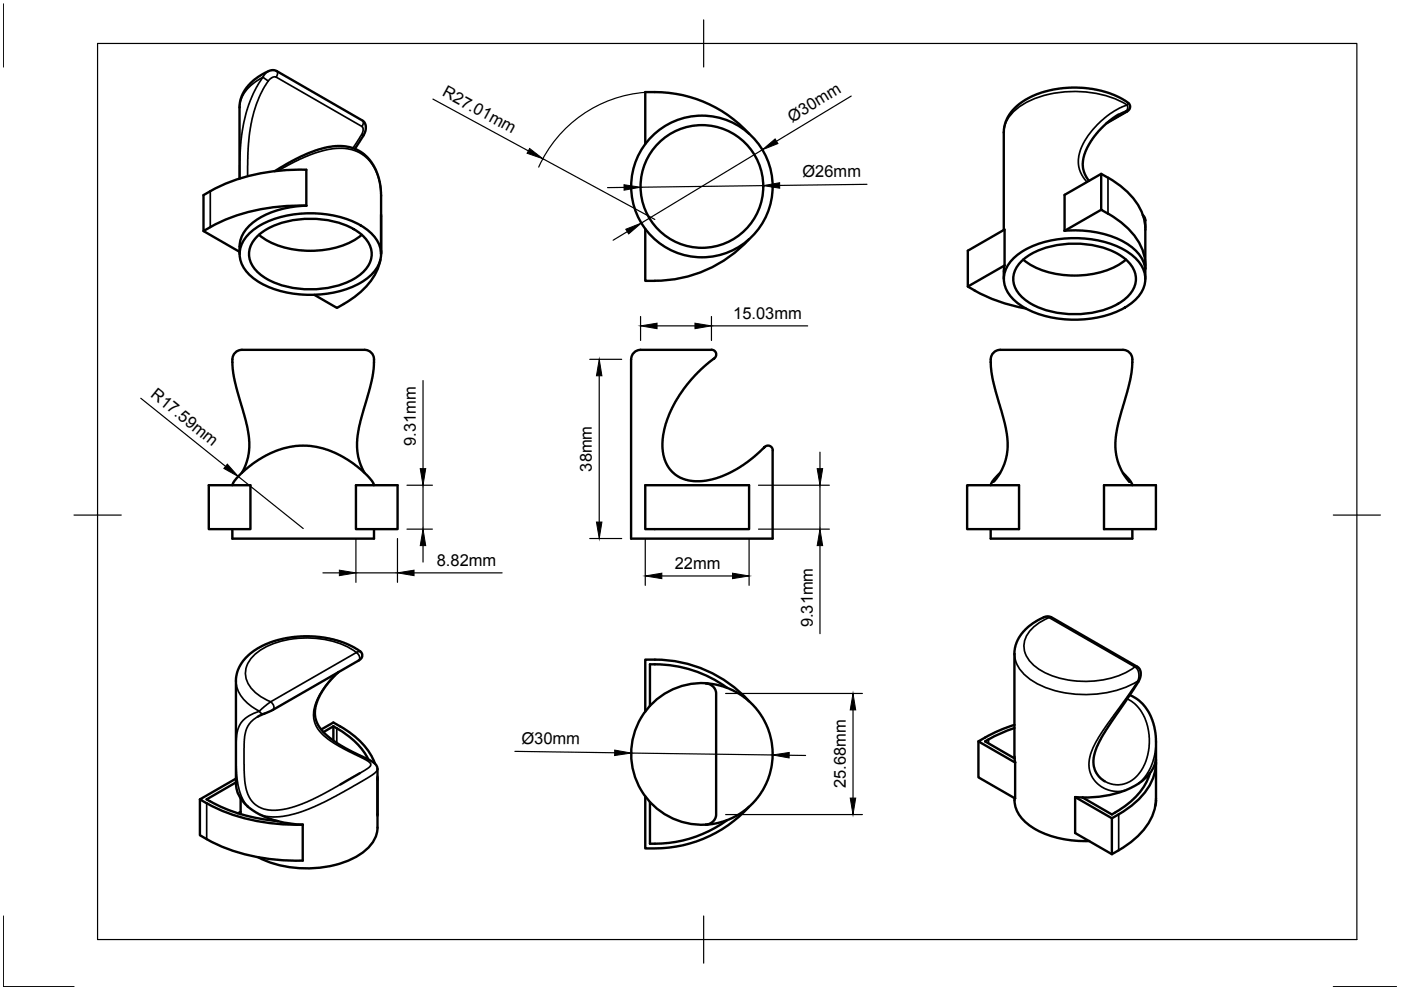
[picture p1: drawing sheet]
<svg xmlns="http://www.w3.org/2000/svg" width="297mm" height="210mm" viewBox="0 0 297 210" stroke-linecap="round" stroke-linejoin="round" font-family="sans-serif">
<defs><g id="words">
<g font-size="3.5">
<text x="93.6" y="20.2" transform="rotate(28 93.6 20.2)">R27.01mm</text>
<text x="167.9" y="26" transform="rotate(-31 167.9 26)">Ø30mm</text>
<text x="170.1" y="37.6" transform="rotate(-1 170.1 37.6)">Ø26mm</text>
<text x="155.5" y="67.6">15.03mm</text>
<text x="31.8" y="84" transform="rotate(39 31.8 84)">R17.59mm</text>
<text x="88.1" y="94.5" transform="rotate(-90 88.1 94.5)">9.31mm</text>
<text x="125.5" y="100" transform="rotate(-90 125.5 100)">38mm</text>
<text x="92.6" y="119.9">8.82mm</text>
<text x="143.1" y="120.6">22mm</text>
<text x="172.3" y="133" transform="rotate(-90 172.3 133)">9.31mm</text>
<text x="110.6" y="157.7" transform="rotate(1 110.6 157.7)">Ø30mm</text>
<text x="179.3" y="167.1" transform="rotate(-90 179.3 167.1)">25.68mm</text>
</g>
</g></defs>
<!-- layer: Visible -->
<g fill="none" stroke="#000" stroke-width=".51">
<path d="M58.2 36.3l5.6-3.1 3.2-1.3 2.3-.7 2.2-.2h1.7l2.3 .7 1.7 1 1.3 1.3 1.1 1.7 .6 1.7 .5 2 .1 1.8v12.7M64.9 36v7.6M65 36a39.4 39.4 0 0 0-21.9 5.4v7.6l1.5-.8M75.2 31.5l1.6-2.4 .6-1.2 .2-1.2-.6-1-18.4-10.6-.6-.2-.8 .1-2.2 1.2-1.8 1.3-1.4 1.7-.8 1.9-.2 1.2v15.6M158.8 28.3a27.4 27.4 0 0 0-22-8.8v11M233.5 36.9v7.6l1.4 .8M234.6 26.1l4.5-2.6 .5-.5v-.7l-.3-.4-.8-.6-2.3-1.1-2.6-.9-2.2-.5-2-.2h-2.8l-4.3 .6-2.4 .7-1.6 .7-1.7 1.1-1.6 1.4-1.5 2-.4 1.2-.3 1.2v21.3M237.1 24.3l-1.9 1.4-2.2 2-1.7 2.2-1.1 2-.5 1.6-.1 2 .4 1.4 .9 1.4M43.1 49l7.7 4.4M44.6 48.1a39.8 39.8 0 0 1 20.4-4.5 19 19 0 0 0-12 4.2 6.4 6.4 0 0 0-2.2 4.4M50.8 52.2v1.7M53 49.3a20.2 20.2 0 0 1 15.1-4 18.1 18.1 0 0 1 10.5 4 5.7 5.7 0 0 1 0 9.1 20.2 20.2 0 0 1-15.1 4 18.1 18.1 0 0 1-10.5-4 5.7 5.7 0 0 1 0-9.1z"/>
<path d="M54.6 50a17.4 17.4 0 0 1 12.6-3.6 15.9 15.9 0 0 1 9.8 3.6 4.9 4.9 0 0 1 0 7.7 17.4 17.4 0 0 1-12.6 3.6 15.9 15.9 0 0 1-9.8-3.6 4.9 4.9 0 0 1 0-7.7zM54.9 49.8a17.9 17.9 0 0 0 13.3 3.3 15.9 15.9 0 0 0 8.5-3.3M80.7 55a13.8 13.8 0 0 1-6.7 8.7l-2.6 1.6-4.8-2.8M80.8 53.1v.7M80.8 45.5v.3M136.8 48.5v11h2M158.8 50.7a27 27 0 0 1-20 8.8M213 56.3l-.2 2.8M215.1 54.6a20.2 20.2 0 0 1 15-4 18.1 18.1 0 0 1 10.5 4 5.7 5.7 0 0 1 0 9.1 20.2 20.2 0 0 1-15.1 4 18.1 18.1 0 0 1-10.4-4 5.7 5.7 0 0 1 0-9.1zM216.7 55.3a17.4 17.4 0 0 1 12.6-3.6 15.9 15.9 0 0 1 9.7 3.6 4.9 4.9 0 0 1 0 7.7 17.4 17.4 0 0 1-12.6 3.6 15.9 15.9 0 0 1-9.7-3.6 4.9 4.9 0 0 1 0-7.7zM216.9 55a17.9 17.9 0 0 0 13.3 3.3 15.9 15.9 0 0 0 8.5-3.3M225.7 48.9a21.2 21.2 0 0 1 14.2 3.5 7 7 0 0 1 2.9 4.6"/>
<path d="M233.5 44.5l-7.8 4.4M234.9 45.3a15.5 15.5 0 0 1 7.6 8.5l.3 2.1v1.1M242.3 45.6l.5 .9v1.9M242.8 48.7v7.6M242.8 56.6v2.5M242.9 48.7a12.2 12.2 0 0 0-5.6-9.5l-3.8-2.3-7.8 4.4v7.6M49.3 76.2v1.9l.4 2.5 2.4 8.7 .7 3.8 .1 1.8-.3 1.9-.5 1.9-.8 1.6M51.3 74.2h25.8a2.19 2.19 0 0 1 2.2 2.9l-.5 3.5-2.4 8.7-.7 3.8v1.8l.2 1.9 .6 1.9 .8 1.6M51.3 74.2a2 2 0 0 0-2 2M133.8 76.2v38h30v-18.7M151.4 76l-2.8 2.3-2.9 3.2-2.1 3.1-1.6 2.9-1 3.1-.6 3.2 .2 2.6 .9 2.2 1.4 1.8 1.9 1.1 2.2 .5 2.6-.1 3.4-.9 3.2-1.5 3.2-2.3 2.6-2.3a1.03 1.03 0 0 1 1.1-.4 1.03 1.03 0 0 1 .7 1M151.4 76a1.01 1.01 0 0 0 .4-1.2 1.01 1.01 0 0 0-.9-.6h-14.1a2.92 2.92 0 0 0-2.7 1l-.3 1"/>
<path d="M205.2 60.8l7.8-4.5v-7.6l-7.8 4.5v7.6a34.3 34.3 0 0 0 12.3 4.6M238.1 74.2h-25.1a2.94 2.94 0 0 0-2.7 1 9.8 9.8 0 0 0 0 4.4l.8 3.3 1.9 6.8 .6 4.1-.1 2.5-.5 2-1 2.1-1.4 1.8M238.1 74.2a2.42 2.42 0 0 1 2 3.2l-.5 3.4-2.5 8.9-.6 4.1 .2 2.6 .5 1.9 .9 2.1 1.4 1.8M44.3 102.9h8.8v9.3h-8.8zM49.3 112.2v2h30v-2M49.3 102.9l.4-.9 1.7-1.9 2.4-1.9 2.3-1.4 2.1-1.1 1.9-.6 2.4-.5 1.8-.1 1.7 .1 2.5 .5 1.8 .6 2.2 1.1 2.3 1.4 2.3 1.9 1.7 1.7 .5 1.1M75.5 102.9h8.8v9.3h-8.8zM136.8 102.9h22v9.3h-22zM205 102.9h11.1v9.3h-11.1zM210 112.2v2h30.1v-2M212.1 100.3l-1.6 1.7-.4 .9M234.1 102.9h11v9.3h-11z"/>
<path d="M238.1 100.3l1.6 1.7 .4 .9M138.8 139.9h-2v11M138.8 139.9a27 27 0 0 1 20 8.8M54.6 152l3.2-1.5 18.3-10.5 .4-.3 .3-.5-.2-.9-.9-.6-1.7-1-3.2-1.1-3.4-.6-3.6-.1-3.2 .4-3.5 1-2.5 1.2-2.4 1.9-1.5 2.1-.5 1.2-.2 1.3v22.2a6.5 6.5 0 0 0 2.5 4.8M70.7 154a17 17 0 0 1 7.4 7M70.7 154l-2.1 1.2M70.7 154v3M71.8 142.5l-1.6 1.6-1.3 1.5-1.4 2.4-.6 2.1-.1 1.4 .1 .8 .8 1.8 .9 1.2 1.3 1.1 3.3 2.2 5.4 2.7 .9 .6 .3 .5 .2 .6v12.5M72.1 154l-1.4-.8-2.6 1.5M72.1 154a15.9 15.9 0 0 1 7.4 7.9M138.8 140.9h-1v8.8M138.8 140.9a26 26 0 0 1 15.4 4.9"/>
<path d="M149.6 144.9l.7 .1 .8 .5 .5 .5 .2 .9v26l-.2 .8-.5 .5-.8 .5-.7 .2M149.6 144.9a15 15 0 0 0-15.8 14.9 15 15 0 0 0 15.8 15M149.7 144.9l2.1 .2 2.9 .9 2.5 1.4 2.3 1.9 1.8 2.3 1.5 2.7 .8 2.8 .2 2.4-.2 3.2-.8 2.7-1.5 2.8-1.8 2.2-2.4 2-2.4 1.3-2.9 .9-2.1 .2M207.4 157.2v7.6l7.8 4.5v-7.6M215.1 154.4l-2.9 1.1-3.3 1.7 6.2 3.6M215.1 153.7a32.7 32.7 0 0 0-7.7 3.5l7.8 4.5M239.5 147.4l1.7 .9 1.2 1.1 1.2 1.7 .7 1.6 .5 1.6 .3 1.9v5.1M42.4 169.5v7.6a38.9 38.9 0 0 0 21.8 5.4v-7.7M50 165.1l-7.6 4.4a39.2 39.2 0 0 0 21.8 5.3M50 165.9l-6.2 3.6a35.5 35.5 0 0 0 15.1 4.6M51 169.3v3.3M51 172.1l-.6 .4"/>
<path d="M52.5 171l2.8 1.8M55.3 172.8a21.9 21.9 0 0 0 8.9 2.1M76.2 164l-4 2.3M80 164.7v.6M80 172.6v.4M80 175.5a7.4 7.4 0 0 1-4.2 6 23.5 23.5 0 0 1-21.1 .2M136.8 168.9v11a27.4 27.4 0 0 0 22-8.8M137.8 170.1v8.8a26.2 26.2 0 0 0 16.4-5M215.1 169.2v.5M215.1 169.7a7.1 7.1 0 0 0 3.7 5.7 21.5 21.5 0 0 0 12.1 2.9M215.1 160.8v-22.6l.2-1.3 .8-1.8 1.8-2.1 2.6-1.7 1-.5 1-.1 18.7 10.7 .6 .9v1l-.5 1.3-6.9 10.3-1.2 2-.9 2.2-.5 2.1 .3 1.9 .8 1.5 1.3 1.1M215.1 160.8l.2 .9"/>
<path d="M228 169l7.7 4.5 1.5-.8M228 169v7.6l7.7 4.5M228 169l1.5 .1M229.5 169.1l6.2 3.6 .8-.4M243.8 164a14.4 14.4 0 0 1-7.3 8.2M243.8 164a13 13 0 0 1-5.4 3.7 24.1 24.1 0 0 1-8.9 1.4M245.1 160.9a11.8 11.8 0 0 1-5.4 10.1l-2.5 1.7M245.1 160.9l-.4 1.6-.9 1.5M245.1 169.3a12.2 12.2 0 0 1-5.6 9.4l-3.8 2.4v-7.6M245.1 161.7v7.6M245.1 169.6v.1M245.1 169.7l-.1 1.2"/>
<circle cx="148.8" cy="39.5" r="15"/>
<circle cx="148.8" cy="39.5" r="13"/>
</g>
<!-- layer: Visible Narrow -->
<g fill="none" stroke="#000" stroke-width=".36">
<path d="M55.7 16.4l-1.3 2-1.1 2.3-.8 2.2-.8 3.2-.7 5.1-.2 6.7M55.8 16.4l1.1 .8M55.8 16.4a8 8 0 0 0-5 6.4M56.9 17.2l-1.2 1.9-.8 1.7-1.5 4.5-.7 5-.2 7.1M57 15.1l-.7 .4-.6 .9M58.6 16.3l18.2 10.6 .2 .7-.2 .7-2 3.1M58.6 16.3h-.4l-.6 .2-.7 .7M58.6 15l.3 .6-.3 .7M59 36.2l4.6-2.5 3.7-1.4 2.3-.6 1.8-.2h1.6l1.6 .2 1.6 .6 .9 .6 1 .9 1 1.3 .7 1.3 .6 1.8 .4 3.3M76.7 28.6l.4 .1M76.8 25.5l.2 .5-.3 .8M234.9 37.7v7.6"/>
<path d="M238.7 23.6l-1.6 .7M238.7 23.6l.3-.1-4.4 2.6M238.9 23.7h-.1M239 22.3l-2.8 1.2-2.7 2.2-2.1 2.1-1.7 2.6-1 2.6-.1 1.9 .5 1.6 .6 1.2 .7 .9M239 22.3a23 23 0 0 0-22.6 .2 7.2 7.2 0 0 0-3.6 5.5M239 22.3a.99 .99 0 0 1-.3 1.3M239.2 21.8l-.2 .5M44.6 40.5v7.7M242.5 46.1l.3 .6M76.4 138.1l-.8 .3-18.2 10.4-2.4 2M215.1 138.6a7.6 7.6 0 0 0 4.6 6.2 23.3 23.3 0 0 0 21.5-.4M221.3 130.9l1-.1 18.5 10.7 .5 .6 .2 .7v.8l-.3 .8"/>
<path d="M222.9 130.9l-.1-.1a9.4 9.4 0 0 0-5.4 4.6 5.2 5.2 0 0 0 2.2 6 19.3 19.3 0 0 0 15.2 2.6l2.2-.7a12.9 12.9 0 0 0 3.6-1.9M50 144.4a7.3 7.3 0 0 0 4 5.8l1 .6M54.6 152l-1.3 .9-.8 1.1-.6 1.8-.1 1.8v5.8l.3 3.5 .7 2.1 .6 .9 .8 .8 1.3 .7 1.6 .4h1.7l2.5-.4 2.8-1 2.2-.9 5.9-3.2M55 150.8l-2.2 1-1.3 1-.8 1.2-.5 1.9-.2 5.6 .3 3.9 .4 2.2 .5 1.2 1.3 2.2M55 150.8a.88 .88 0 0 0 1 .5M71.4 154.4v3.1M71.7 142.5l-2.6 2.9-1.7 2.6-.8 2.5-.1 1.9 .4 1.2 .5 1 1.2 1.3 1 .8 2.4 1.6 5.6 2.8 .9 .7 .1 .5-.3 .4-2.1 1.3M76.1 140a1.2 1.2 0 0 0-.5-1.7 19 19 0 0 0-14.6-2.7 12.2 12.2 0 0 0-8.3 4.8 4.8 4.8 0 0 0 1.1 6.1 13.3 13.3 0 0 0 3.8 2.5l.3 .4a.85 .85 0 0 1 0 1.1M209.6 156.8v.8M239 148.2l1.1 .6 1.2 1.2 1.1 1.6 .7 1.6 .4 1.9 .2 1.5-.1 2.1-.4 1.9-.6 1.5-.9 1.7-1 1.1-1.1 .8-1.4 .6-1.5 .1-1.2-.2-1.3-.5M241.1 141.3l-.5 .1M241.2 144.4l-8.2 11.8-1.2 2.3-.9 2.7v1.4l.3 1.3 .5 1.1 1 1.2 1.4 .9 1.4 .5 1.3 .2 1.6-.1"/>
<path d="M241.3 144.4l.1 .1M245.1 157.3l-.3 2.7-.7 2.4-1.1 2-1.5 1.7M43.8 170.3v7.6M80 163.1l-.3 .6-.6 .5-3.4 2.1-6.3 3.4-4.2 1.9-2.5 .9-3.3 .7h-2l-2.1-.4M237.2 172.7v7.6"/>
</g>
<!-- layer: Border -->
<path d="M.7 .8v13.4M20.7 9.2h267v190h-267zM149.2 4.2v10M15.7 109.2h10M282.7 109.2h10M.7 194.2v15h15M149.2 194.2v10M282.7 209.2h13.4" fill="none" stroke="#000" stroke-width=".25"/>
<!-- layer: Dimensions -->
<g fill="none" stroke="#000" stroke-width=".25">
<path d="M136.9 19.6a27 27 0 0 0-22.7 15.8M91.8 21l20.2 11M115.1 33.7l23.7 12.8M132.3 39.7l-3.5 .1M161.6 31.8l-25.6 15.5M161.8 39.4l-26 .3M180.5 20.4l-15.9 9.5M183.8 39.1l-18.5 .2M133 49.1l-3 1.8M125 76.2h6.8M127 79.7v31M135.8 67.1v5.1"/>
<path d="M139.3 69.1h8M150.8 67.1v5.1M150.8 69.1h20.4M29.9 84.4l17.9 14.5M89.7 80.7v18.7M173.8 95.9v3.5M50.6 101.1l13.7 11M75.5 114.2v9.3M84.3 114.2v9.3M86.3 102.9h5.4M86.3 112.2h5.4M89.7 102.9v9.3"/>
<path d="M89.7 115.7v3.5M125 114.2h6.8M136.8 114.2v9.9M158.8 114.2v9.9M160.8 102.9h15M160.8 112.2h15M173.8 102.9v9.3M173.8 115.7v18.7M68.5 121.5h3.5M75.5 121.5h8.8M87.8 121.5h18.7M140.3 122.1h15"/>
<path d="M109.2 159.3l21.1 .3M133.8 159.7l30 .4M153.8 147h29M180.9 150.5v18.7M153.8 172.7h29M167.3 160.1l3.5 .1"/>
</g>
<g fill="#000" stroke="#000" stroke-width=".21">
<path d="M112.3 31.5l2.8 2.2-3.4-1.2zM132.3 39.2l3.5 .5-3.5 .6zM161.6 31.8l2.7-2.4 .6 1zM161.8 39.4l3.5-.7v1.2zM132.7 48.6l3.3-1.3-2.7 2.3zM127 76.2l.6 3.5h-1.1zM135.8 69.1l3.5-.6v1.2zM147.3 68.5l3.5 .6-3.5 .6zM48.2 98.4l2.4 2.7-3.1-1.8zM89.1 99.4h1.2l-.6 3.5zM173.3 99.4h1.1l-.6 3.5zM89.7 112.2l.6 3.5h-1.2z"/>
<path d="M126.5 110.7h1.1l-.6 3.5zM173.8 112.2l.6 3.5h-1.1zM72 120.9l3.5 .6-3.5 .6zM84.3 121.5l3.5-.6v1.2zM136.8 122.1l3.5-.6v1.2zM155.3 121.5l3.5 .6-3.5 .6zM130.3 159l3.5 .7-3.5 .5zM163.8 160.1l3.5-.6v1.2zM180.9 147l.5 3.5h-1.1zM180.3 169.2h1.1l-.5 3.5z"/>
</g>
<use href="#words"/>
</svg>
